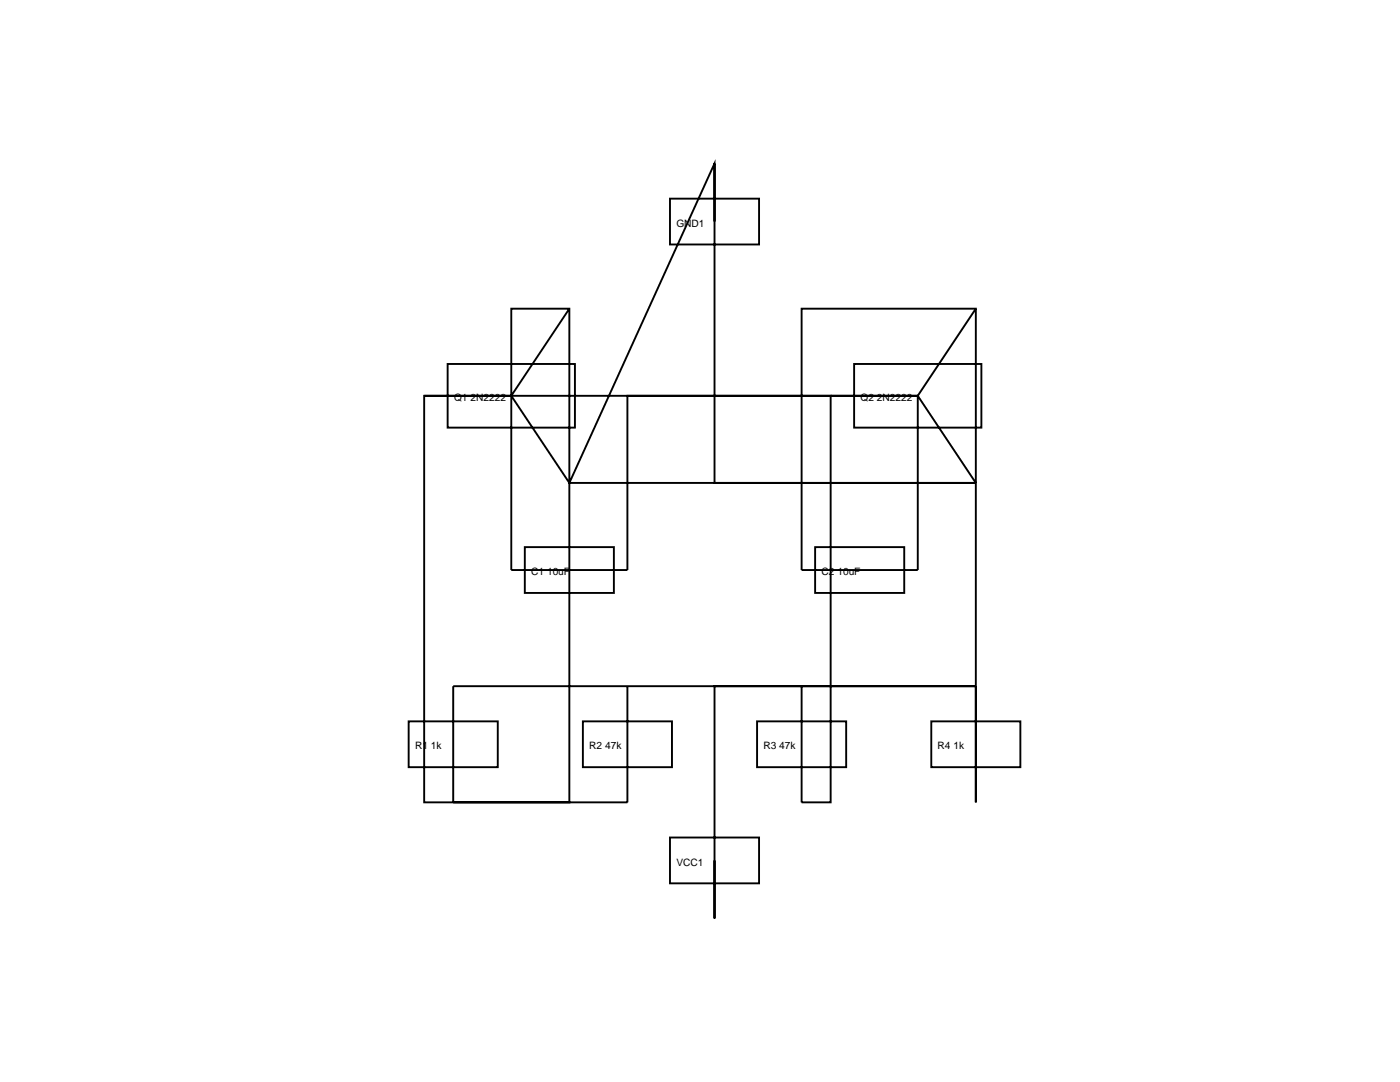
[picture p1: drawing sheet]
<svg xmlns="http://www.w3.org/2000/svg" width="388mm" height="300mm" viewBox="0 0 388 300" stroke-linecap="round" stroke-linejoin="round" font-family="sans-serif">
<defs><g id="words">
<g font-size="2.8">
<text x="187.5" y="62.8">GND1</text>
<text x="125.8" y="111.1">Q1 2N2222</text>
<text x="238.5" y="111.1">Q2 2N2222</text>
<text x="147.2" y="159.4">C1 10uF</text>
<text x="227.7" y="159.4">C2 10uF</text>
<text x="115" y="207.7">R1 1k</text>
<text x="163.3" y="207.7">R2 47k</text>
<text x="211.6" y="207.7">R3 47k</text>
<text x="259.9" y="207.7">R4 1k</text>
<text x="187.5" y="239.9">VCC1</text>
</g>
</g></defs>
<g fill="none" stroke="#000" stroke-width=".53">
<path d="M185.7 55.1h24.7v12.7h-24.7zM198.1 45.3v88.5h72.4h-112.7zM198.1 45.3v16.1M157.8 85.5l-16.1 24.2M270.5 85.5l-16.1 24.2M117.6 109.7h24.1M124.1 100.9h35.3v17.6h-35.3zM141.7 109.7l16.1 24.1M230.2 109.7h24.2M236.7 100.9h35.3v17.6h-35.3zM254.4 109.7l16.1 24.1M145.5 151.6h24.7v12.7h-24.7z"/>
<path d="M225.9 151.6h24.7v12.7h-24.7zM113.3 199.9h24.7v12.7h-24.7zM161.6 199.9h24.7v12.7h-24.7zM173.9 190.2v32.2h-56.3v-112.7h136.8v48.3h-32.2v-72.5h48.3v136.9v-32.2M209.8 199.9h24.7v12.7h-24.7zM222.2 190.2v32.2h8v-112.7h-56.3v48.3h-32.2v-72.5h16.1v136.9h-32.2v-32.2h144.9h-72.4v64.4v-16.1M258.1 199.9h24.7v12.7h-24.7zM185.7 232.1h24.7v12.7h-24.7z"/>
</g>
<use href="#words"/>
</svg>
